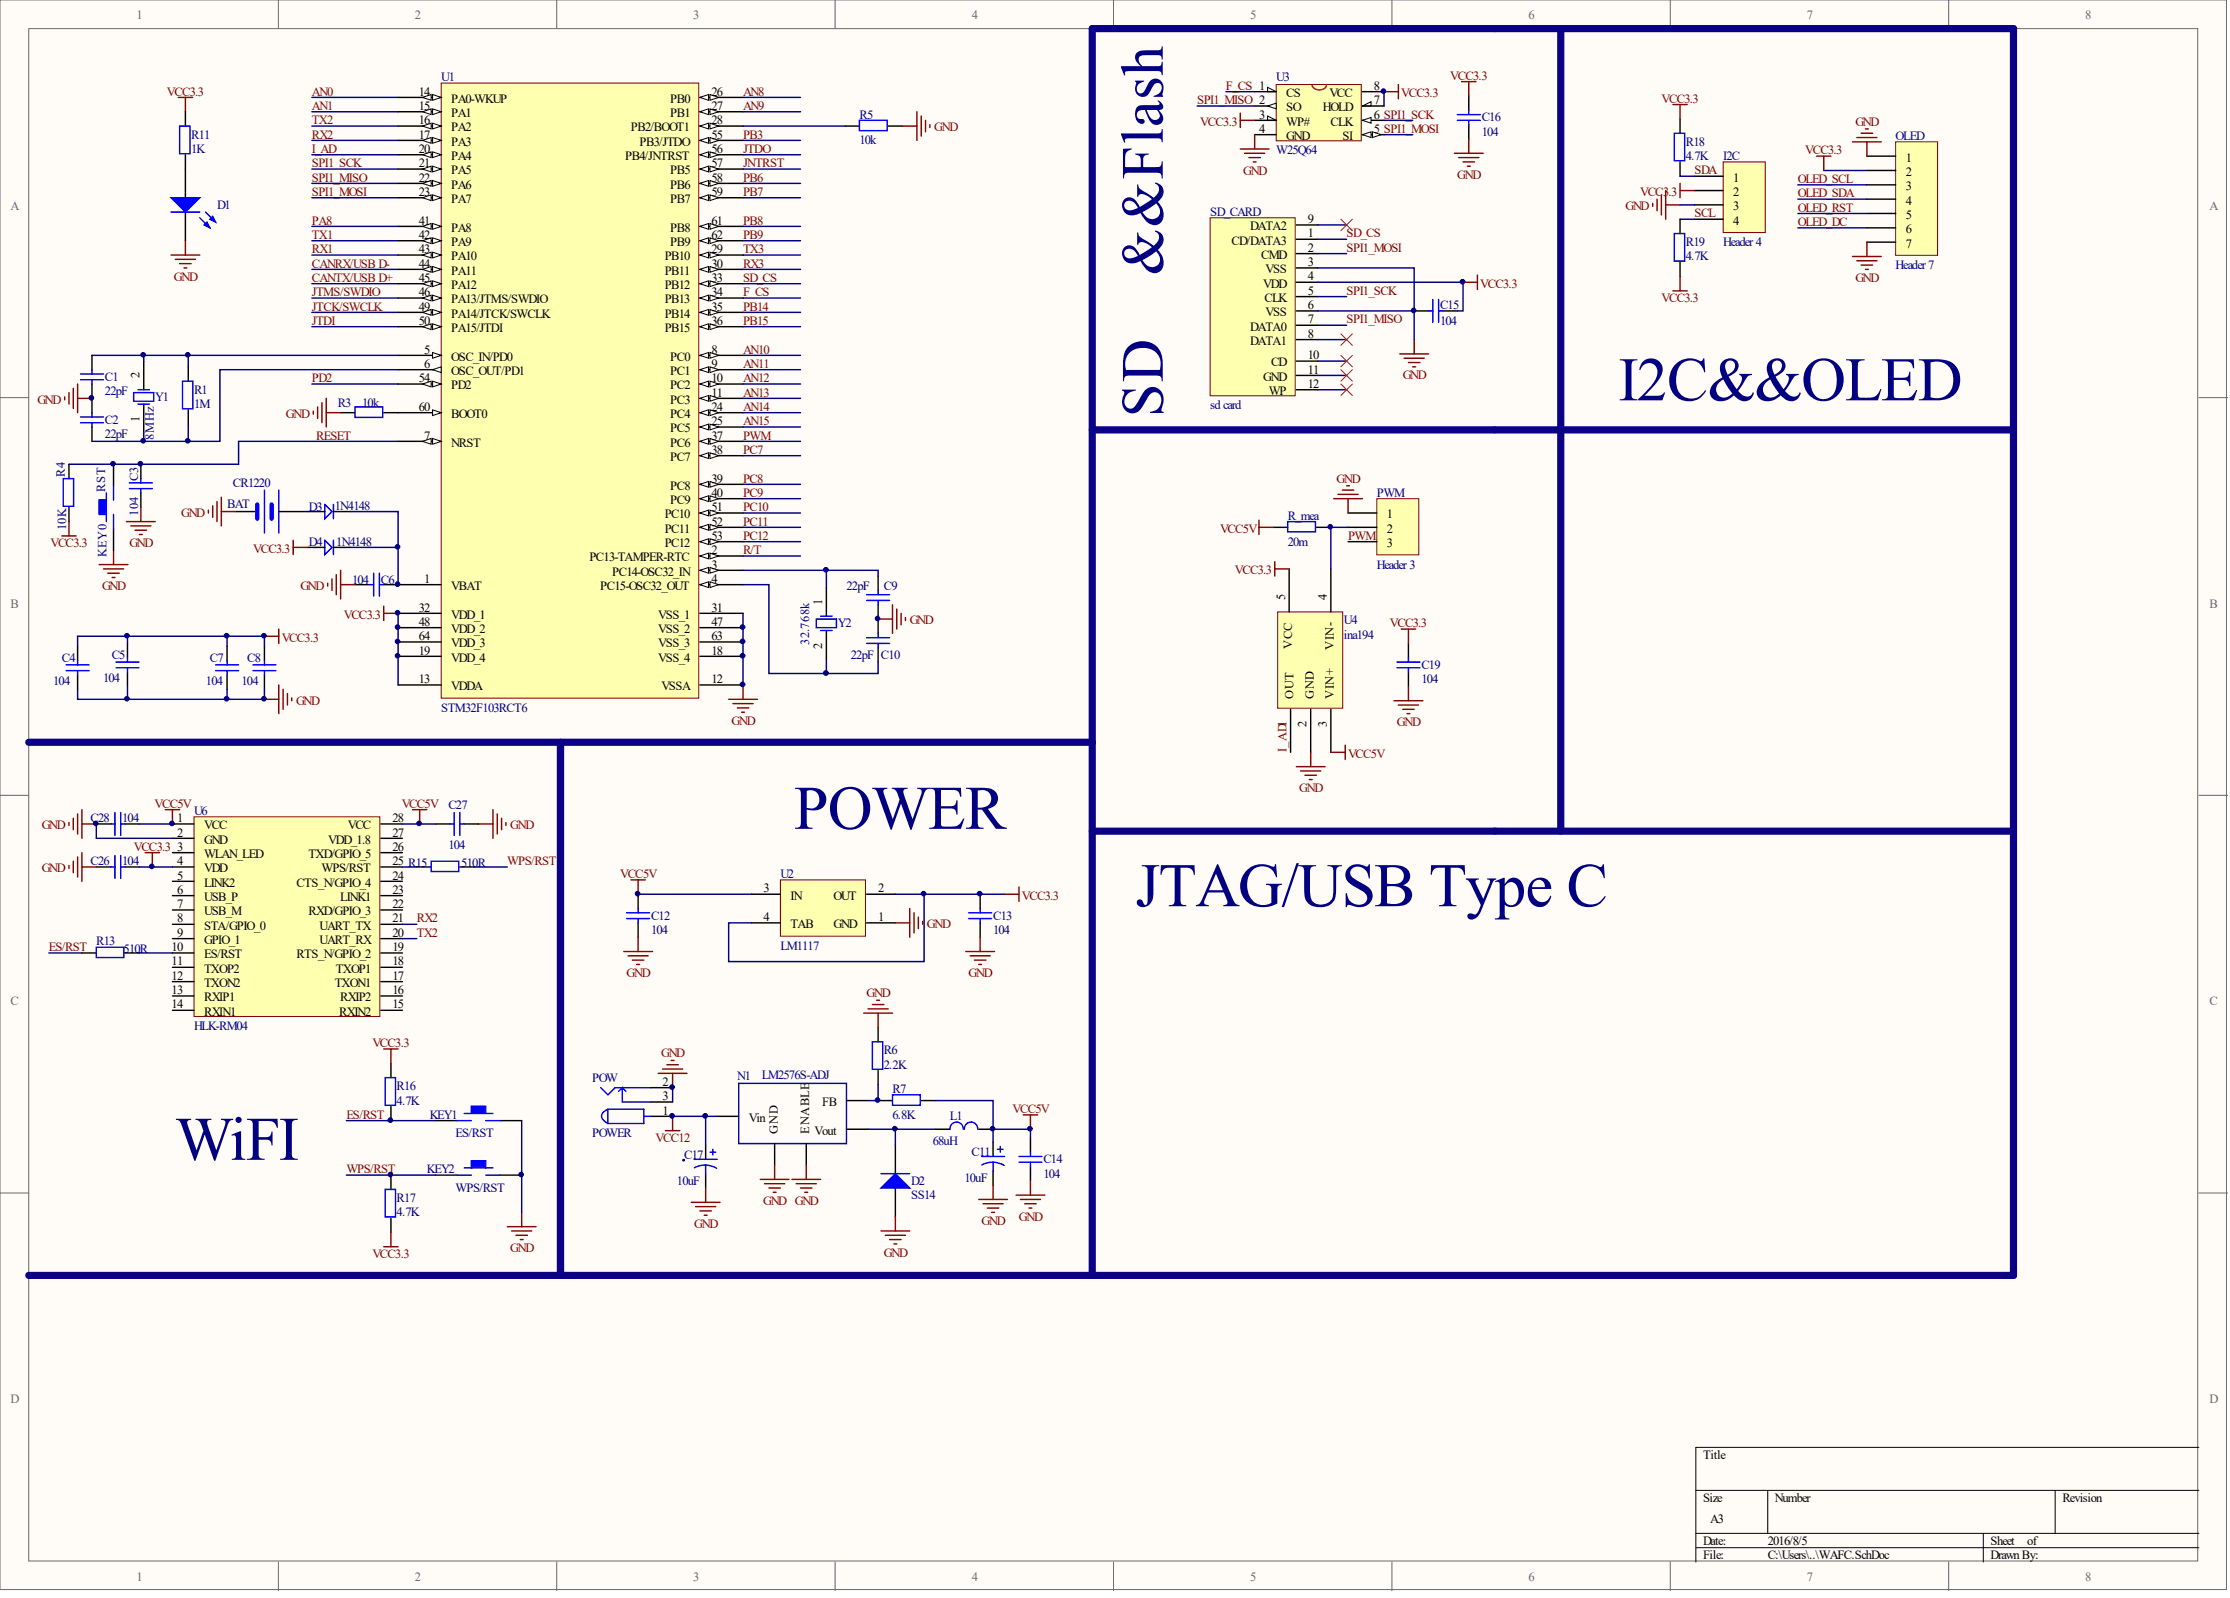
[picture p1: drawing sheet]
<svg xmlns="http://www.w3.org/2000/svg" width="393mm" height="282mm" viewBox="0 0 393 282" stroke-linecap="round" stroke-linejoin="round" font-family="sans-serif">
<defs><g id="words">
<g font-size="10.9" fill="#000080">
<text x="285.4" y="70.6">I2C&amp;&amp;OLED</text>
<text x="140" y="146.2">POWER</text>
<text x="200.3" y="159.8">JTAG/USB Type C</text>
<text x="30.9" y="204.6">WiFI</text>
</g>
<g font-size="10.6" fill="#000080">
<text x="205.1" y="48.6" transform="rotate(-90 205.1 48.6)">&amp;&amp;Flash</text>
<text x="205.1" y="73.6" transform="rotate(-90 205.1 73.6)">SD</text>
</g>
<g font-size="2.2" fill="#696969">
<text x="24.1" y="3.4">1</text>
<text x="73.2" y="3.4">2</text>
<text x="122.3" y="3.4">3</text>
<text x="171.4" y="3.4">4</text>
<text x="220.5" y="3.4">5</text>
<text x="269.6" y="3.4">6</text>
<text x="318.7" y="3.4">7</text>
<text x="367.8" y="3.4">8</text>
<text x="1.9" y="37">A</text>
<text x="389.7" y="37">A</text>
<text x="1.9" y="107.2">B</text>
<text x="389.7" y="107.2">B</text>
<text x="1.9" y="177.3">C</text>
<text x="389.7" y="177.3">C</text>
<text x="1.9" y="247.5">D</text>
<text x="389.7" y="247.5">D</text>
<text x="24.1" y="278.9">1</text>
<text x="73.2" y="278.9">2</text>
<text x="122.3" y="278.9">3</text>
<text x="171.4" y="278.9">4</text>
<text x="220.5" y="278.9">5</text>
<text x="269.6" y="278.9">6</text>
<text x="318.7" y="278.9">7</text>
<text x="367.8" y="278.9">8</text>
</g>
<g font-size="2.2" fill="#800000">
<text x="29.4" y="16.9">VCC3.3</text>
<text x="55" y="16.9">AN0</text>
<text x="131.1" y="16.9">AN8</text>
<text x="216.2" y="15.9">F_CS 1</text>
<text x="247.2" y="17.1">VCC3.3</text>
<text x="255.8" y="14.1">VCC3.3</text>
<text x="55" y="21.9">TX2</text>
<text x="55" y="19.4">AN1</text>
<text x="131.1" y="19.4">AN9</text>
<text x="164.8" y="23.2">GND</text>
<text x="211.2" y="18.4">SPI1_MISO 2</text>
<text x="211.7" y="22.2">VCC3.3</text>
<text x="293.1" y="18.1">VCC3.3</text>
<text x="327.3" y="22.2">GND</text>
<text x="55" y="24.4">RX2</text>
<text x="55" y="29.5">SPI1_SCK</text>
<text x="55" y="27">I_AD</text>
<text x="131.1" y="29.5">JNTRST</text>
<text x="131.1" y="24.4">PB3</text>
<text x="131.1" y="27">JTDO</text>
<text x="318.4" y="27.2">VCC3.3</text>
<text x="55" y="34.6">SPI1_MOSI</text>
<text x="55" y="32">SPI1_MISO</text>
<text x="131.1" y="32">PB6</text>
<text x="131.1" y="34.6">PB7</text>
<text x="219.3" y="30.8">GND</text>
<text x="257.1" y="31.5">GND</text>
<text x="289.3" y="34.6">VCC</text>
<text x="293.3" y="34.6">3</text>
<text x="294.3" y="34.6">.3</text>
<text x="298.9" y="30.8">SDA</text>
<text x="317.1" y="32.3">OLED_SCL</text>
<text x="317.1" y="34.8">OLED_SDA</text>
<text x="55" y="39.6">PA8</text>
<text x="131.1" y="39.6">PB8</text>
<text x="237.5" y="41.9">SD_CS</text>
<text x="286.7" y="37.1">GND</text>
<text x="298.9" y="38.3">SCL</text>
<text x="317.1" y="37.3">OLED_RST</text>
<text x="317.1" y="39.9">OLED_DC</text>
<text x="55" y="47.2">CANRX/USB D-</text>
<text x="55" y="42.1">TX1</text>
<text x="55" y="44.7">RX1</text>
<text x="131.1" y="42.1">PB9</text>
<text x="131.1" y="44.7">TX3</text>
<text x="131.1" y="47.2">RX3</text>
<text x="237.5" y="44.4">SPI1_MOSI</text>
<text x="30.7" y="49.5">GND</text>
<text x="55" y="52.3">JTMS/SWDIO</text>
<text x="55" y="49.7">CANTX/USB D+</text>
<text x="131.1" y="49.7">SD_CS</text>
<text x="131.1" y="52.3">F_CS</text>
<text x="237.5" y="52">SPI1_SCK</text>
<text x="261.1" y="50.7">VCC3.3</text>
<text x="293.1" y="53.3">VCC3.3</text>
<text x="327.3" y="49.8">GND</text>
<text x="55" y="54.8">JTCK/SWCLK</text>
<text x="55" y="57.3">JTDI</text>
<text x="131.1" y="54.8">PB14</text>
<text x="131.1" y="57.3">PB15</text>
<text x="237.5" y="57.1">SPI1_MISO</text>
<text x="131.1" y="62.4">AN10</text>
<text x="131.1" y="64.9">AN11</text>
<text x="6.6" y="71.2">GND</text>
<text x="55" y="67.4">PD2</text>
<text x="131.1" y="67.4">AN12</text>
<text x="131.1" y="69.9">AN13</text>
<text x="247.4" y="66.9">GND</text>
<text x="50.4" y="73.7">GND</text>
<text x="55.8" y="77.5">RESET</text>
<text x="131.1" y="72.5">AN14</text>
<text x="131.1" y="75">AN15</text>
<text x="131.1" y="77.5">PWM</text>
<text x="131.1" y="80.1">PC7</text>
<text x="131.1" y="85.1">PC8</text>
<text x="131.1" y="87.6">PC9</text>
<text x="235.8" y="85.1">GND</text>
<text x="31.9" y="91.2">GND</text>
<text x="131.1" y="90.2">PC10</text>
<text x="131.1" y="92.7">PC11</text>
<text x="131.1" y="95.2">PC12</text>
<text x="215.2" y="94">VCC5V</text>
<text x="237.8" y="95.2">PWM</text>
<text x="8.9" y="96.5">VCC3.3</text>
<text x="22.8" y="96.5">GND</text>
<text x="44.7" y="97.5">VCC3.3</text>
<text x="131.1" y="97.8">R/T</text>
<text x="217.8" y="101.3">VCC3.3</text>
<text x="18" y="104.1">GND</text>
<text x="53" y="104.1">GND</text>
<text x="49.7" y="113.2">VCC3.3</text>
<text x="60.6" y="109.1">VCC3.3</text>
<text x="160.5" y="110.1">GND</text>
<text x="245.2" y="110.6">VCC3.3</text>
<text x="52.2" y="124.3">GND</text>
<text x="129" y="127.9">GND</text>
<text x="246.4" y="128.1">GND</text>
<text x="226.9" y="132.7" transform="rotate(-90 226.9 132.7)">I_AD1</text>
<text x="237.8" y="133.6">VCC5V</text>
<text x="27.3" y="142.5">VCC5V</text>
<text x="70.9" y="142.5">VCC5V</text>
<text x="229.2" y="139.7">GND</text>
<text x="7.4" y="146.3">GND</text>
<text x="90" y="146.3">GND</text>
<text x="7.4" y="153.9">GND</text>
<text x="23.6" y="150.1">VCC3.3</text>
<text x="89.5" y="152.6">WPS/RST</text>
<text x="109.4" y="154.9">VCC5V</text>
<text x="180.2" y="158.7">VCC3.3</text>
<text x="8.6" y="167.8">ES/RST</text>
<text x="73.5" y="162.7">RX2</text>
<text x="73.5" y="165.2">TX2</text>
<text x="163.5" y="163.7">GND</text>
<text x="110.5" y="172.3">GND</text>
<text x="170.9" y="172.3">GND</text>
<text x="152.9" y="175.9">GND</text>
<text x="65.7" y="184.7">VCC3.3</text>
<text x="116.6" y="186.5">GND</text>
<text x="61.1" y="197.3">ES/RST</text>
<text x="178.6" y="196.3">VCC5V</text>
<text x="115.6" y="201.4">VCC12</text>
<text x="61.1" y="207">WPS/RST</text>
<text x="134.6" y="212.5">GND GND</text>
<text x="179.7" y="215.3">GND</text>
<text x="65.7" y="221.9">VCC3.3</text>
<text x="90" y="220.9">GND</text>
<text x="122.4" y="216.6">GND</text>
<text x="155.9" y="221.6">GND</text>
<text x="173.1" y="216.1">GND</text>
</g>
<g font-size="2.2">
<text x="73.9" y="16.9">14</text>
<text x="125.5" y="16.9">26</text>
<text x="226.9" y="17.1">CS</text>
<text x="234.5" y="17.1">VCC</text>
<text x="242.3" y="15.9">8</text>
<text x="73.9" y="19.4">15</text>
<text x="73.9" y="21.9">16</text>
<text x="79.6" y="18.1">PA0-WKUP</text>
<text x="79.6" y="20.7">PA1</text>
<text x="79.6" y="23.2">PA2</text>
<text x="111.3" y="23.2">PB2/BOOT1</text>
<text x="118.2" y="18.1">PB0</text>
<text x="118.2" y="20.7">PB1</text>
<text x="125.5" y="19.4">27</text>
<text x="125.5" y="21.9">28</text>
<text x="222.1" y="20.9">3</text>
<text x="222.1" y="23.4">4</text>
<text x="226.9" y="19.6">SO</text>
<text x="226.9" y="22.2">WP#</text>
<text x="233.3" y="19.6">HOLD</text>
<text x="234.7" y="22.2">CLK</text>
<text x="242.3" y="23.4">5 SPI1_MOSI</text>
<text x="242.3" y="20.9">6 SPI1_SCK</text>
<text x="242.3" y="18.4">7</text>
<text x="73.9" y="24.4">17</text>
<text x="73.9" y="27">20</text>
<text x="73.9" y="29.5">21</text>
<text x="79.6" y="25.7">PA3</text>
<text x="79.6" y="28.2">PA4</text>
<text x="110.3" y="28.2">PB4/JNTRST</text>
<text x="112.8" y="25.7">PB3/JTDO</text>
<text x="125.5" y="24.4">55</text>
<text x="125.5" y="27">56</text>
<text x="125.5" y="29.5">57</text>
<text x="226.9" y="24.7">GND</text>
<text x="236.8" y="24.7">SI</text>
<text x="336.1" y="28.5">1</text>
<text x="73.9" y="32">22</text>
<text x="73.9" y="34.6">23</text>
<text x="79.6" y="30.8">PA5</text>
<text x="79.6" y="33.3">PA6</text>
<text x="79.6" y="35.8">PA7</text>
<text x="118.2" y="30.8">PB5</text>
<text x="118.2" y="33.3">PB6</text>
<text x="118.2" y="35.8">PB7</text>
<text x="125.5" y="32">58</text>
<text x="125.5" y="34.6">59</text>
<text x="305.7" y="32">1</text>
<text x="305.7" y="34.6">2</text>
<text x="336.1" y="31">2</text>
<text x="336.1" y="33.5">3</text>
<text x="73.9" y="39.6">41</text>
<text x="79.6" y="40.9">PA8</text>
<text x="118.2" y="40.9">PB8</text>
<text x="125.5" y="39.6">61</text>
<text x="220.5" y="40.6">DATA2</text>
<text x="230.7" y="41.9">1</text>
<text x="230.7" y="39.4">9</text>
<text x="305.7" y="37.1">3</text>
<text x="305.7" y="39.6">4</text>
<text x="336.1" y="36.1">4</text>
<text x="336.1" y="38.6">5</text>
<text x="336.1" y="41.1">6</text>
<text x="73.9" y="42.1">42</text>
<text x="73.9" y="44.7">43</text>
<text x="73.9" y="47.2">44</text>
<text x="79.6" y="43.4">PA9</text>
<text x="79.6" y="45.9">PA10</text>
<text x="117.2" y="45.9">PB10</text>
<text x="118.2" y="43.4">PB9</text>
<text x="125.5" y="42.1">62</text>
<text x="125.5" y="44.7">29</text>
<text x="125.5" y="47.2">30</text>
<text x="217.3" y="43.2">CD/DATA3</text>
<text x="222.4" y="45.7">CMD</text>
<text x="230.7" y="44.4">2</text>
<text x="230.7" y="46.9">3</text>
<text x="336.1" y="43.7">7</text>
<text x="73.9" y="49.7">45</text>
<text x="73.9" y="52.3">46</text>
<text x="79.6" y="48.5">PA11</text>
<text x="79.6" y="51">PA12</text>
<text x="79.6" y="53.5">PA13/JTMS/SWDIO</text>
<text x="117.2" y="48.5">PB11</text>
<text x="117.2" y="51">PB12</text>
<text x="117.2" y="53.5">PB13</text>
<text x="125.5" y="49.7">33</text>
<text x="125.5" y="52.3">34</text>
<text x="222.8" y="50.7">VDD</text>
<text x="223" y="53.3">CLK</text>
<text x="223.2" y="48.2">VSS</text>
<text x="230.7" y="49.5">4</text>
<text x="230.7" y="52">5</text>
<text x="73.9" y="54.8">49</text>
<text x="73.9" y="57.3">50</text>
<text x="79.6" y="56">PA14/JTCK/SWCLK</text>
<text x="79.6" y="58.6">PA15/JTDI</text>
<text x="117.2" y="56">PB14</text>
<text x="117.2" y="58.6">PB15</text>
<text x="125.5" y="54.8">35</text>
<text x="125.5" y="57.3">36</text>
<text x="220.5" y="58.3">DATA0</text>
<text x="223.2" y="55.8">VSS</text>
<text x="230.7" y="54.5">6</text>
<text x="230.7" y="57.1">7</text>
<text x="230.7" y="59.6">8</text>
<text x="74.8" y="62.4">5</text>
<text x="74.8" y="64.9">6</text>
<text x="79.6" y="63.6">OSC_IN/PD0</text>
<text x="118.2" y="63.6">PC0</text>
<text x="125.5" y="62.4">8</text>
<text x="125.5" y="64.9">9</text>
<text x="220.5" y="60.8">DATA1</text>
<text x="224.2" y="64.6">CD</text>
<text x="230.7" y="63.4">10</text>
<text x="230.7" y="65.9">11</text>
<text x="24.6" y="66.7" transform="rotate(-90 24.6 66.7)">2</text>
<text x="73.9" y="67.4">54</text>
<text x="79.6" y="66.2">OSC_OUT/PD1</text>
<text x="79.6" y="68.7">PD2</text>
<text x="118.2" y="66.2">PC1</text>
<text x="118.2" y="68.7">PC2</text>
<text x="118.2" y="71.2">PC3</text>
<text x="125.5" y="67.4">10</text>
<text x="125.5" y="69.9">11</text>
<text x="222.8" y="67.2">GND</text>
<text x="223.8" y="69.7">WP</text>
<text x="230.7" y="68.4">12</text>
<text x="24.6" y="74.5" transform="rotate(-90 24.6 74.5)">1</text>
<text x="73.9" y="72.5">60</text>
<text x="74.8" y="77.5">7</text>
<text x="79.6" y="73.7">BOOT0</text>
<text x="118.2" y="73.7">PC4</text>
<text x="118.2" y="76.3">PC5</text>
<text x="125.5" y="72.5">24</text>
<text x="125.5" y="75">25</text>
<text x="125.5" y="77.5">37</text>
<text x="79.6" y="78.8">NRST</text>
<text x="118.2" y="78.8">PC6</text>
<text x="118.2" y="81.3">PC7</text>
<text x="125.5" y="80.1">38</text>
<text x="118.2" y="86.4">PC8</text>
<text x="118.2" y="88.9">PC9</text>
<text x="125.5" y="85.1">39</text>
<text x="125.5" y="87.6">40</text>
<text x="117.2" y="91.4">PC10</text>
<text x="117.2" y="94">PC11</text>
<text x="125.5" y="90.2">51</text>
<text x="125.5" y="92.7">52</text>
<text x="125.5" y="95.2">53</text>
<text x="244.6" y="91.4">1</text>
<text x="244.6" y="94">2</text>
<text x="104" y="99">PC13-TAMPER-RTC</text>
<text x="108" y="101.5">PC14-OSC32_IN</text>
<text x="117.2" y="96.5">PC12</text>
<text x="125.5" y="97.8">2</text>
<text x="125.5" y="100.3">3</text>
<text x="244.6" y="96.5">3</text>
<text x="73.9" y="107.9">32</text>
<text x="74.8" y="102.8">1</text>
<text x="79.6" y="104.1">VBAT</text>
<text x="105.9" y="104.1">PC15-OSC32_OUT</text>
<text x="125.5" y="102.8">4</text>
<text x="125.5" y="107.9">31</text>
<text x="145" y="106.7" transform="rotate(-90 145 106.7)">1</text>
<text x="226.7" y="105.9" transform="rotate(-90 226.7 105.9)">5</text>
<text x="234" y="105.9" transform="rotate(-90 234 105.9)">4</text>
<text x="73.9" y="110.4">48</text>
<text x="73.9" y="112.9">64</text>
<text x="79.6" y="109.1">VDD_1</text>
<text x="79.6" y="111.7">VDD_2</text>
<text x="116.1" y="109.1">VSS_1</text>
<text x="116.1" y="111.7">VSS_2</text>
<text x="125.5" y="110.4">47</text>
<text x="125.5" y="112.9">63</text>
<text x="73.9" y="115.4">19</text>
<text x="79.6" y="114.2">VDD_3</text>
<text x="79.6" y="116.7">VDD_4</text>
<text x="116.1" y="114.2">VSS_3</text>
<text x="116.1" y="116.7">VSS_4</text>
<text x="125.5" y="115.4">18</text>
<text x="145" y="114.4" transform="rotate(-90 145 114.4)">2</text>
<text x="227.9" y="114.5" transform="rotate(-90 227.9 114.5)">VCC</text>
<text x="235.3" y="114.7" transform="rotate(-90 235.3 114.7)">VIN-</text>
<text x="73.9" y="120.5">13</text>
<text x="79.6" y="121.8">VDDA</text>
<text x="116.7" y="121.8">VSSA</text>
<text x="125.5" y="120.5">12</text>
<text x="228.2" y="123.3" transform="rotate(-90 228.2 123.3)">OUT</text>
<text x="231.7" y="123.3" transform="rotate(-90 231.7 123.3)">GND</text>
<text x="235.3" y="123.3" transform="rotate(-90 235.3 123.3)">VIN+</text>
<text x="230.5" y="128.3" transform="rotate(-90 230.5 128.3)">2</text>
<text x="234" y="128.3" transform="rotate(-90 234 128.3)">3</text>
<text x="31.2" y="145">1</text>
<text x="31.2" y="147.6">2</text>
<text x="36" y="146.3">VCC</text>
<text x="36" y="148.8">GND</text>
<text x="57.9" y="148.8">VDD_1.8</text>
<text x="61.3" y="146.3">VCC</text>
<text x="69.2" y="147.6">27</text>
<text x="69.2" y="145">28</text>
<text x="31.2" y="150.1">3</text>
<text x="31.2" y="152.6">4</text>
<text x="31.2" y="155.1">5</text>
<text x="36" y="151.3">WLAN_LED</text>
<text x="36" y="153.9">VDD</text>
<text x="54.4" y="151.3">TXD/GPIO_5</text>
<text x="56.7" y="153.9">WPS/RST</text>
<text x="69.2" y="155.1">24</text>
<text x="69.2" y="152.6">25 R15</text>
<text x="69.2" y="150.1">26</text>
<text x="31.2" y="157.7">6</text>
<text x="31.2" y="160.2">7</text>
<text x="36" y="156.4">LINK2</text>
<text x="36" y="158.9">USB_P</text>
<text x="36" y="161.5">USB_M</text>
<text x="52.3" y="156.4">CTS_N/GPIO_4</text>
<text x="54.4" y="161.5">RXD/GPIO_3</text>
<text x="60" y="158.9">LINK1</text>
<text x="69.2" y="160.2">22</text>
<text x="69.2" y="157.7">23</text>
<text x="134.7" y="157.4">3</text>
<text x="139.4" y="158.7">IN</text>
<text x="147" y="158.7">OUT</text>
<text x="154.9" y="157.4">2</text>
<text x="30.3" y="167.8">10</text>
<text x="31.2" y="162.7">8</text>
<text x="31.2" y="165.2">9</text>
<text x="36" y="164">STA/GPIO_0</text>
<text x="36" y="166.5">GPIO_1</text>
<text x="56.4" y="166.5">UART_RX</text>
<text x="56.4" y="164">UART_TX</text>
<text x="69.2" y="167.8">19</text>
<text x="69.2" y="165.2">20</text>
<text x="69.2" y="162.7">21</text>
<text x="134.7" y="162.5">4</text>
<text x="139.4" y="163.7">TAB</text>
<text x="147" y="163.7">GND</text>
<text x="154.9" y="162.5">1</text>
<text x="30.3" y="170.3">11</text>
<text x="30.3" y="172.8">12</text>
<text x="36" y="169">ES/RST</text>
<text x="36" y="171.6">TXOP2</text>
<text x="52.3" y="169">RTS_N/GPIO_2</text>
<text x="59.2" y="171.6">TXOP1</text>
<text x="69.2" y="172.8">17</text>
<text x="69.2" y="170.3">18</text>
<text x="30.3" y="175.4">13</text>
<text x="30.3" y="177.9">14</text>
<text x="36" y="174.1">TXON2</text>
<text x="36" y="176.6">RXIP1</text>
<text x="36" y="179.1">RXIN1</text>
<text x="59" y="174.1">TXON1</text>
<text x="59.8" y="179.1">RXIN2</text>
<text x="60" y="176.6">RXIP2</text>
<text x="69.2" y="177.9">15</text>
<text x="69.2" y="175.4">16</text>
<text x="116.9" y="191.5">2</text>
<text x="116.9" y="196.6">1</text>
<text x="116.9" y="194.1">3</text>
<text x="132.1" y="197.9">Vin</text>
<text x="145" y="195.1">FB</text>
<text x="137.2" y="199.9" transform="rotate(-90 137.2 199.9)">GND</text>
<text x="142.8" y="199.9" transform="rotate(-90 142.8 199.9)">ENABLE</text>
<text x="143.7" y="200.1">Vout</text>
<text x="300.4" y="257.3">Title</text>
<text x="300.4" y="264.9">Size</text>
<text x="301.7" y="268.7">A3</text>
<text x="313.1" y="264.9">Number</text>
<text x="363.8" y="264.9">Revision</text>
<text x="300.4" y="272.5">Date:</text>
<text x="300.4" y="275">File:</text>
<text x="311.8" y="272.5">2016/8/5</text>
<text x="311.8" y="275">C:\Users\..\WAFC.SchDoc</text>
<text x="351.1" y="272.5">Sheet</text>
<text x="351.1" y="275">DrawnBy:</text>
<text x="357.5" y="272.5">of</text>
</g>
<g font-size="2.2" fill="#000080">
<text x="77.8" y="14.3">U1</text>
<text x="225.1" y="14.3">U3</text>
<text x="151.6" y="20.9">R5</text>
<text x="261.4" y="23.9">104</text>
<text x="261.4" y="21.4">C16</text>
<text x="33.7" y="27">1K</text>
<text x="33.7" y="24.4">R11</text>
<text x="151.6" y="25.5">10k</text>
<text x="225.1" y="27.2">W25Q64</text>
<text x="297.4" y="28.2">4.7K</text>
<text x="297.4" y="25.7">R18</text>
<text x="303.9" y="28.2">I2C</text>
<text x="334.4" y="24.7">OLED</text>
<text x="38.3" y="36.8">D1</text>
<text x="213.4" y="38.1">SD_CARD</text>
<text x="297.4" y="45.9">4.7K</text>
<text x="297.4" y="43.4">R19</text>
<text x="303.9" y="43.4">Header 4</text>
<text x="334.4" y="47.4">Header 7</text>
<text x="254" y="57.3">104</text>
<text x="254" y="54.5">C15</text>
<text x="18.5" y="69.7">22pF</text>
<text x="18.5" y="67.2">C1</text>
<text x="27.4" y="70.7">Y1</text>
<text x="34.2" y="72">1M</text>
<text x="34.2" y="69.4">R1</text>
<text x="59.6" y="71.7">R3</text>
<text x="63.9" y="71.7">10k</text>
<text x="18.5" y="77.3">22pF</text>
<text x="18.5" y="74.8">C2</text>
<text x="27.2" y="77.6" transform="rotate(-90 27.2 77.6)">8MHz</text>
<text x="213.4" y="72.2">sd card</text>
<text x="11.4" y="84.2" transform="rotate(-90 11.4 84.2)">R4</text>
<text x="18.5" y="86.7" transform="rotate(-90 18.5 86.7)">RST</text>
<text x="24.3" y="84.9" transform="rotate(-90 24.3 84.9)">C3</text>
<text x="40.1" y="89.7">BAT</text>
<text x="41.1" y="85.9">CR1220</text>
<text x="59.1" y="89.9">1N4148</text>
<text x="242.9" y="87.6">PWM</text>
<text x="11.7" y="93.5" transform="rotate(-90 11.7 93.5)">10K</text>
<text x="24.4" y="91" transform="rotate(-90 24.4 91)">104</text>
<text x="54.5" y="90.2">D3</text>
<text x="227.1" y="91.7">R_mea</text>
<text x="18.8" y="98.3" transform="rotate(-90 18.8 98.3)">KEY0</text>
<text x="54.5" y="96.2">D4</text>
<text x="59.3" y="96.2">1N4148</text>
<text x="227.1" y="96.2">20m</text>
<text x="242.9" y="100.3">Header 3</text>
<text x="62.1" y="103.1">104</text>
<text x="67.2" y="103.1">C6</text>
<text x="149.3" y="104.1">22pF</text>
<text x="155.9" y="104.1">C9</text>
<text x="142.8" y="113.7" transform="rotate(-90 142.8 113.7)">32.768k</text>
<text x="147.8" y="110.6">Y2</text>
<text x="237" y="110.1">U4</text>
<text x="237" y="112.7">ina194</text>
<text x="10.9" y="116.7">C4</text>
<text x="19.7" y="116.2">C5</text>
<text x="37" y="116.7">C7</text>
<text x="43.6" y="116.7">C8</text>
<text x="150.1" y="116.2">22pF</text>
<text x="155.4" y="116.2">C10</text>
<text x="250.7" y="118">C19</text>
<text x="9.4" y="120.8">104</text>
<text x="18.2" y="120.3">104</text>
<text x="36.3" y="120.8">104</text>
<text x="42.6" y="120.8">104</text>
<text x="77.8" y="125.6">STM32F103RCT6</text>
<text x="250.7" y="120.5">104</text>
<text x="34.2" y="143.8">U6</text>
<text x="79.1" y="142.7">C27</text>
<text x="16" y="145">C28</text>
<text x="21.5" y="145">104</text>
<text x="79.1" y="149.8">104</text>
<text x="16" y="152.6">C26</text>
<text x="21.5" y="152.6">104</text>
<text x="81.4" y="152.9">510R</text>
<text x="137.7" y="154.9">U2</text>
<text x="17" y="166.8">R13</text>
<text x="114.8" y="164.7">104</text>
<text x="114.8" y="162.2">C12</text>
<text x="137.7" y="167.5">LM1117</text>
<text x="175.2" y="164.7">104</text>
<text x="175.2" y="162.2">C13</text>
<text x="21.8" y="168">510R</text>
<text x="34.2" y="181.7">HLK-RM04</text>
<text x="155.9" y="186">R6</text>
<text x="104.4" y="190.8">POW</text>
<text x="130" y="190.5">N1</text>
<text x="134.4" y="190.3">LM2576S-ADJ</text>
<text x="155.9" y="188.5">2.2K</text>
<text x="70" y="194.8">4.7K</text>
<text x="70" y="192.3">R16</text>
<text x="75.8" y="197.3">KEY1</text>
<text x="157.4" y="197.3">6.8K</text>
<text x="157.4" y="192.8">R7</text>
<text x="167.6" y="197.6">L1</text>
<text x="80.4" y="200.6">ES/RST</text>
<text x="104.4" y="200.6">POWER</text>
<text x="164.5" y="201.9">68uH</text>
<text x="171.4" y="203.9">C11</text>
<text x="75.3" y="207">KEY2</text>
<text x="119.4" y="209">10uF</text>
<text x="120.7" y="204.4">C17</text>
<text x="160.7" y="209">D2</text>
<text x="170.1" y="208.5">10uF</text>
<text x="184" y="207.7">104</text>
<text x="184" y="205.2">C14</text>
<text x="70" y="214.5">4.7K</text>
<text x="70" y="212">R17</text>
<text x="80.4" y="210.2">WPS/RST</text>
<text x="160.7" y="211.5">SS14</text>
</g>
</g></defs>
<g fill="#fffcf8" stroke="#696969" stroke-width=".18">
<path d="M0 0h392.7v280.4h-392.7z"/>
<path d="M5.1 5h382.6v270.3h-382.6z"/>
</g>
<g fill="none" stroke="#696969" stroke-width=".18">
<path d="M49.1 0v5M98.2 0v5M147.3 0v5M196.4 0v5M245.5 0v5M294.6 0v5M343.7 0v5M0 70.1h5.1M387.9 70.1h5M0 140.3h5.1M387.9 140.3h5M0 210.4h5.1"/>
<path d="M387.9 210.4h5M49.1 275.5v5.1M98.2 275.5v5.1M147.3 275.5v5.1M196.4 275.5v5.1M245.5 275.5v5.1M294.6 275.5v5.1M343.7 275.5v5.1"/>
</g>
<path d="M387.9 255.3h-88.8v20.2M299.1 262.9h88.8M299.1 270.5h88.8M299.1 273h88.8M311.8 262.9v7.6M349.8 270.5v5M362.5 262.9v7.6" fill="none" stroke="#000" stroke-width=".18"/>
<g fill="none" stroke="#000" stroke-width=".25">
<path d="M149.1 22.2h2.5M156.7 22.2h2.5M16.2 62.7v2.5M16.2 67.7v5.1M16.2 75.3v2.5M33.2 64.7v2.5M33.2 72.3v2.5M60.1 72.8h2.5M67.7 72.8h2.5M12.2 81.9v2.5M12.2 89.5v2.5M24.8 81.9v2.5"/>
<path d="M24.8 86.9v2.6M22.5 113.5v2.5M22.5 118.5v2.6M40.1 114v2.5M40.1 119.1v2.5M46.6 114v2.5M46.6 119.1v2.5M145.8 103.6v5.1M145.8 111.2v5.1M154.9 101.6v2.5M154.9 106.7v5M154.9 114.2v2.6"/>
</g>
<g fill="none" stroke="#00f" stroke-width=".25">
<path d="M151.6 21.2h4.9v1.8h-4.9zM14.2 66h4.1M14.2 67h4.1M14.2 73.6h4.1M14.2 74.6h4.1M16.2 65.2v.8M16.2 67v.7M16.2 72.8v.8M16.2 74.6v.7M32.2 67.2h1.8v4.9h-1.8zM62.6 71.8h4.9v1.8h-4.9zM11.2 84.4h1.8v4.9h-1.8z"/>
<path d="M22.8 85.2h4.1M22.8 86.2h4.1M24.8 84.4v.8M24.8 86.2v.7M20.5 117.8h4M20.5 116.8h4M22.5 116v.8M22.5 117.8v.7M38 118.3h4.1M38 117.3h4.1M40.1 116.5v.8M40.1 118.3v.8"/>
<path d="M44.6 118.3h4.1M44.6 117.3h4.1M46.6 116.5v.8M46.6 118.3v.8M144 109.2h3.5v1.5h-3.5zM144.7 111.2h2.1M144.7 108.7h2.1M152.9 113.5h4M152.9 112.5h4M152.9 105.9h4M152.9 104.9h4M154.9 104.1v.8"/>
<path d="M154.9 105.9v.8M154.9 111.7v.8M154.9 113.5v.7"/>
</g>
<g fill="none" stroke="#800000" stroke-width=".25">
<path d="M161.7 19.7v5.1M159.2 22.2h2.5M162.5 20.5v3.5M163.3 21.2v2M164 22v.5M11.4 70v.5M12.2 69.3v2M12.9 68.5v3.5M13.7 67.7v5.1M13.7 70.3h2.5M55.3 72.5v.5M56 71.8v2"/>
<path d="M56.8 71v3.6M57.5 70.3v5M57.5 72.8h2.6M10.9 94.5h2.5M12.2 92v2.5M17.5 99.6h5.1M20 97.1v2.5M22.3 92h5.1M23.1 92.8h3.5M23.8 93.5h2.1M24.6 94.3h.5M24.8 89.5v2.5"/>
<path d="M18.3 100.3h3.5M19 101.1h2M19.8 101.9h.5M46.6 112.2h2.6M49.2 111v2.5M67.7 106.9v2.5M67.7 108.2h2.5M154.9 109.2h2.5M157.4 106.7v5M158.2 107.4v3.6M158.9 108.2v2M159.7 108.9v.5"/>
<path d="M46.6 123.3h2.6M49.2 120.8v5.1M49.9 121.6v3.5M50.7 122.3v2.1M51.5 123.1v.5M128.5 123.3h5.1M129.3 124.1h3.5M130 124.9h2.1M130.8 125.6h.5M131.1 120.8v2.5"/>
</g>
<path d="M131.1 22.2h18M40.1 112.2v1.8M131.1 103.1h4.5v15.7h10.2M131.1 108.2v12.6M131.1 100.6h14.7M145.8 116.3v2.5h9.1v-2M154.9 101.6v-1h-9.1v3M22.5 121.1v2.2h-8.8v-1.7M40.1 121.6v1.7h6.5v-1.7" fill="none" stroke="#000080" stroke-width=".25"/>
<path d="M137.7 155.2h15v9.9h-15z" fill="#ffffb0" stroke="#800000" stroke-width=".18"/>
<path d="M32.7 19.7v2.5M32.7 27.3v7.6M32.7 37.4v5.1M112.6 157.7v2.6M132.6 157.7h5.1M152.9 157.7h5M172.9 157.7v2.6M112.6 162.8v2.5M132.6 162.8h5.1M152.9 162.8h5M172.9 162.8v2.5" fill="none" stroke="#000" stroke-width=".25"/>
<g fill="none" stroke="#000080" stroke-width=".25">
<path d="M55 17.2h15.2M55 19.7h15.2M131.1 17.2h10.1M131.1 19.7h10.1M55 27.3h15.2M55 29.8h15.2M55 32.3h15.2M55 34.9h15.2M55 24.8h15.2M55 22.2h15.2M55 39.9h15.2M131.1 27.3h10.1"/>
<path d="M131.1 29.8h10.1M131.1 32.3h10.1M131.1 34.9h10.1M131.1 24.8h10.1M131.1 39.9h10.1M55 42.5h15.2M55 45h15.2M55 47.5h15.2M55 50h15.2M55 52.6h15.2M55 55.1h15.2M55 57.6h15.2"/>
<path d="M131.1 42.5h10.1M131.1 45h10.1M131.1 47.5h10.1M131.1 50h10.1M131.1 52.6h10.1M131.1 55.1h10.1M131.1 57.6h10.1M55 67.7h15.2M131.1 72.8h10.1M131.1 75.3h10.1M131.1 62.7h10.1M131.1 65.2h10.1"/>
<path d="M131.1 67.7h10.1M131.1 70.3h10.1M131.1 77.8h10.1M131.1 80.4h10.1M131.1 85.4h10.1M131.1 88h10.1M131.1 90.5h10.1M131.1 93h10.1M131.1 95.5h10.1M131.1 98.1h10.1M112.6 157.7h20M157.9 157.7h5.1v11.9h-34.5v-6.8h4.1"/>
<path d="M163 157.7h14.2"/>
</g>
<g fill="none" stroke="#800000" stroke-width=".25">
<path d="M31.4 17.2h2.6M32.7 17.2v2.5M30.2 45h5M30.9 45.7h3.6M31.7 46.5h2M32.4 47.3h.6M32.7 42.5v2.5M177.2 157.7h2.5M179.7 156.5v2.5M110 167.8h5.1M110.8 168.6h3.5M111.5 169.4h2.1"/>
<path d="M112.3 170.1h.5M112.6 165.3v2.5M157.9 162.8h2.6M160.5 160.3v5M161.2 161v3.6M162 161.8v2M162.7 162.5v.5M170.4 167.8h5M171.1 168.6h3.6M171.9 169.4h2M172.6 170.1h.5M172.9 165.3v2.5"/>
</g>
<path d="M30.2 37.4h5M31.7 22.2h1.8v4.9h-1.8zM35.2 38.4l1.8 1.8M36.3 37.4l1.7 1.8M110.5 161h4.1M110.5 162h4.1M112.6 160.3v.7M112.6 162v.8M170.9 161h4M170.9 162h4M172.9 160.3v.7M172.9 162v.8" fill="none" stroke="#00f" stroke-width=".25"/>
<g fill="#00f" stroke="#00f" stroke-width=".25">
<path d="M30.2 34.9h5l-2.5 2.5z"/>
<path d="M36 39.7l.5-.5 .5 1z"/>
<path d="M37 38.7l.5-.5 .5 1z"/>
</g>
<path d="M77.8 14.7h45.5v108.4h-45.5z" fill="#ffffb0" stroke="#800000" stroke-width=".18"/>
<path d="M70.2 72.8h7.6" fill="none" stroke="#000" stroke-width=".25"/>
<path d="M76.3 72.3l1.5 .5-1.5 .5z" fill="#fffcf8" stroke="#000" stroke-width=".18"/>
<path d="M70.2 77.8h7.6" fill="none" stroke="#000" stroke-width=".25"/>
<g fill="#fffcf8" stroke="#000" stroke-width=".18">
<path d="M76.3 77.3l1.5 .5-1.5 .6z"/>
<path d="M74.5 77.8l1.6-.5v1.1z"/>
</g>
<path d="M70.2 62.7h7.6" fill="none" stroke="#000" stroke-width=".25"/>
<path d="M76.3 62.2l1.5 .5-1.5 .5z" fill="#fffcf8" stroke="#000" stroke-width=".18"/>
<path d="M70.2 65.2h7.6" fill="none" stroke="#000" stroke-width=".25"/>
<path d="M76.3 65.2l1.5-.5v1z" fill="#fffcf8" stroke="#000" stroke-width=".18"/>
<path d="M70.2 17.2h7.6" fill="none" stroke="#000" stroke-width=".25"/>
<g fill="#fffcf8" stroke="#000" stroke-width=".18">
<path d="M76.3 16.7l1.5 .5-1.5 .5z"/>
<path d="M74.5 17.2l1.6-.5v1z"/>
</g>
<path d="M70.2 19.7h7.6" fill="none" stroke="#000" stroke-width=".25"/>
<g fill="#fffcf8" stroke="#000" stroke-width=".18">
<path d="M76.3 19.2l1.5 .5-1.5 .5z"/>
<path d="M74.5 19.7l1.6-.5v1z"/>
</g>
<path d="M70.2 22.2h7.6" fill="none" stroke="#000" stroke-width=".25"/>
<g fill="#fffcf8" stroke="#000" stroke-width=".18">
<path d="M76.3 21.7l1.5 .5-1.5 .5z"/>
<path d="M74.5 22.2l1.6-.5v1z"/>
</g>
<path d="M70.2 24.8h7.6" fill="none" stroke="#000" stroke-width=".25"/>
<g fill="#fffcf8" stroke="#000" stroke-width=".18">
<path d="M76.3 24.3l1.5 .5-1.5 .5z"/>
<path d="M74.5 24.8l1.6-.5v1z"/>
</g>
<path d="M70.2 27.3h7.6" fill="none" stroke="#000" stroke-width=".25"/>
<g fill="#fffcf8" stroke="#000" stroke-width=".18">
<path d="M76.3 26.8l1.5 .5-1.5 .5z"/>
<path d="M74.5 27.3l1.6-.5v1z"/>
</g>
<path d="M70.2 29.8h7.6" fill="none" stroke="#000" stroke-width=".25"/>
<g fill="#fffcf8" stroke="#000" stroke-width=".18">
<path d="M76.3 29.3l1.5 .5-1.5 .5z"/>
<path d="M74.5 29.8l1.6-.5v1z"/>
</g>
<path d="M70.2 32.3h7.6" fill="none" stroke="#000" stroke-width=".25"/>
<g fill="#fffcf8" stroke="#000" stroke-width=".18">
<path d="M76.3 31.8l1.5 .5-1.5 .6z"/>
<path d="M74.5 32.3l1.6-.5v1.1z"/>
</g>
<path d="M70.2 34.9h7.6" fill="none" stroke="#000" stroke-width=".25"/>
<g fill="#fffcf8" stroke="#000" stroke-width=".18">
<path d="M76.3 34.4l1.5 .5-1.5 .5z"/>
<path d="M74.5 34.9l1.6-.5v1z"/>
</g>
<path d="M70.2 39.9h7.6" fill="none" stroke="#000" stroke-width=".25"/>
<g fill="#fffcf8" stroke="#000" stroke-width=".18">
<path d="M76.3 39.4l1.5 .5-1.5 .5z"/>
<path d="M74.5 39.9l1.6-.5v1z"/>
</g>
<path d="M70.2 42.5h7.6" fill="none" stroke="#000" stroke-width=".25"/>
<g fill="#fffcf8" stroke="#000" stroke-width=".18">
<path d="M76.3 42l1.5 .5-1.5 .5z"/>
<path d="M74.5 42.5l1.6-.5v1z"/>
</g>
<path d="M70.2 45h7.6" fill="none" stroke="#000" stroke-width=".25"/>
<g fill="#fffcf8" stroke="#000" stroke-width=".18">
<path d="M76.3 44.5l1.5 .5-1.5 .5z"/>
<path d="M74.5 45l1.6-.5v1z"/>
</g>
<path d="M70.2 47.5h7.6" fill="none" stroke="#000" stroke-width=".25"/>
<g fill="#fffcf8" stroke="#000" stroke-width=".18">
<path d="M76.3 47l1.5 .5-1.5 .5z"/>
<path d="M74.5 47.5l1.6-.5v1z"/>
</g>
<path d="M70.2 50h7.6" fill="none" stroke="#000" stroke-width=".25"/>
<g fill="#fffcf8" stroke="#000" stroke-width=".18">
<path d="M76.3 49.5l1.5 .5-1.5 .5z"/>
<path d="M74.5 50l1.6-.5v1z"/>
</g>
<path d="M70.2 52.6h7.6" fill="none" stroke="#000" stroke-width=".25"/>
<g fill="#fffcf8" stroke="#000" stroke-width=".18">
<path d="M76.3 52.1l1.5 .5-1.5 .5z"/>
<path d="M74.5 52.6l1.6-.5v1z"/>
</g>
<path d="M70.2 55.1h7.6" fill="none" stroke="#000" stroke-width=".25"/>
<g fill="#fffcf8" stroke="#000" stroke-width=".18">
<path d="M76.3 54.6l1.5 .5-1.5 .5z"/>
<path d="M74.5 55.1l1.6-.5v1z"/>
</g>
<path d="M70.2 57.6h7.6" fill="none" stroke="#000" stroke-width=".25"/>
<g fill="#fffcf8" stroke="#000" stroke-width=".18">
<path d="M76.3 57.1l1.5 .5-1.5 .5z"/>
<path d="M74.5 57.6l1.6-.5v1z"/>
</g>
<path d="M123.5 17.2h7.6" fill="none" stroke="#000" stroke-width=".25"/>
<g fill="#fffcf8" stroke="#000" stroke-width=".18">
<path d="M123.5 17.2l1.5-.5v1z"/>
<path d="M125.2 16.7l1.6 .5-1.6 .5z"/>
</g>
<path d="M123.5 19.7h7.6" fill="none" stroke="#000" stroke-width=".25"/>
<g fill="#fffcf8" stroke="#000" stroke-width=".18">
<path d="M123.5 19.7l1.5-.5v1z"/>
<path d="M125.2 19.2l1.6 .5-1.6 .5z"/>
</g>
<path d="M123.5 22.2h7.6" fill="none" stroke="#000" stroke-width=".25"/>
<g fill="#fffcf8" stroke="#000" stroke-width=".18">
<path d="M123.5 22.2l1.5-.5v1z"/>
<path d="M125.2 21.7l1.6 .5-1.6 .5z"/>
</g>
<path d="M123.5 24.8h7.6" fill="none" stroke="#000" stroke-width=".25"/>
<g fill="#fffcf8" stroke="#000" stroke-width=".18">
<path d="M123.5 24.8l1.5-.5v1z"/>
<path d="M125.2 24.3l1.6 .5-1.6 .5z"/>
</g>
<path d="M123.5 27.3h7.6" fill="none" stroke="#000" stroke-width=".25"/>
<g fill="#fffcf8" stroke="#000" stroke-width=".18">
<path d="M123.5 27.3l1.5-.5v1z"/>
<path d="M125.2 26.8l1.6 .5-1.6 .5z"/>
</g>
<path d="M123.5 29.8h7.6" fill="none" stroke="#000" stroke-width=".25"/>
<g fill="#fffcf8" stroke="#000" stroke-width=".18">
<path d="M123.5 29.8l1.5-.5v1z"/>
<path d="M125.2 29.3l1.6 .5-1.6 .5z"/>
</g>
<path d="M123.5 32.3h7.6" fill="none" stroke="#000" stroke-width=".25"/>
<g fill="#fffcf8" stroke="#000" stroke-width=".18">
<path d="M123.5 32.3l1.5-.5v1.1z"/>
<path d="M125.2 31.8l1.6 .5-1.6 .6z"/>
</g>
<path d="M123.5 34.9h7.6" fill="none" stroke="#000" stroke-width=".25"/>
<g fill="#fffcf8" stroke="#000" stroke-width=".18">
<path d="M123.5 34.9l1.5-.5v1z"/>
<path d="M125.2 34.4l1.6 .5-1.6 .5z"/>
</g>
<path d="M123.5 39.9h7.6" fill="none" stroke="#000" stroke-width=".25"/>
<g fill="#fffcf8" stroke="#000" stroke-width=".18">
<path d="M123.5 39.9l1.5-.5v1z"/>
<path d="M125.2 39.4l1.6 .5-1.6 .5z"/>
</g>
<path d="M123.5 42.5h7.6" fill="none" stroke="#000" stroke-width=".25"/>
<g fill="#fffcf8" stroke="#000" stroke-width=".18">
<path d="M123.5 42.5l1.5-.5v1z"/>
<path d="M125.2 42l1.6 .5-1.6 .5z"/>
</g>
<path d="M123.5 45h7.6" fill="none" stroke="#000" stroke-width=".25"/>
<g fill="#fffcf8" stroke="#000" stroke-width=".18">
<path d="M123.5 45l1.5-.5v1z"/>
<path d="M125.2 44.5l1.6 .5-1.6 .5z"/>
</g>
<path d="M123.5 47.5h7.6" fill="none" stroke="#000" stroke-width=".25"/>
<g fill="#fffcf8" stroke="#000" stroke-width=".18">
<path d="M123.5 47.5l1.5-.5v1z"/>
<path d="M125.2 47l1.6 .5-1.6 .5z"/>
</g>
<path d="M123.5 50h7.6" fill="none" stroke="#000" stroke-width=".25"/>
<g fill="#fffcf8" stroke="#000" stroke-width=".18">
<path d="M123.5 50l1.5-.5v1z"/>
<path d="M125.2 49.5l1.6 .5-1.6 .5z"/>
</g>
<path d="M123.5 52.6h7.6" fill="none" stroke="#000" stroke-width=".25"/>
<g fill="#fffcf8" stroke="#000" stroke-width=".18">
<path d="M123.5 52.6l1.5-.5v1z"/>
<path d="M125.2 52.1l1.6 .5-1.6 .5z"/>
</g>
<path d="M123.5 55.1h7.6" fill="none" stroke="#000" stroke-width=".25"/>
<g fill="#fffcf8" stroke="#000" stroke-width=".18">
<path d="M123.5 55.1l1.5-.5v1z"/>
<path d="M125.2 54.6l1.6 .5-1.6 .5z"/>
</g>
<path d="M123.5 57.6h7.6" fill="none" stroke="#000" stroke-width=".25"/>
<g fill="#fffcf8" stroke="#000" stroke-width=".18">
<path d="M123.5 57.6l1.5-.5v1z"/>
<path d="M125.2 57.1l1.6 .5-1.6 .5z"/>
</g>
<path d="M123.5 62.7h7.6" fill="none" stroke="#000" stroke-width=".25"/>
<g fill="#fffcf8" stroke="#000" stroke-width=".18">
<path d="M123.5 62.7l1.5-.5v1z"/>
<path d="M125.2 62.2l1.6 .5-1.6 .5z"/>
</g>
<path d="M123.5 65.2h7.6" fill="none" stroke="#000" stroke-width=".25"/>
<g fill="#fffcf8" stroke="#000" stroke-width=".18">
<path d="M123.5 65.2l1.5-.5v1z"/>
<path d="M125.2 64.7l1.6 .5-1.6 .5z"/>
</g>
<path d="M123.5 67.7h7.6" fill="none" stroke="#000" stroke-width=".25"/>
<g fill="#fffcf8" stroke="#000" stroke-width=".18">
<path d="M123.5 67.7l1.5-.5v1z"/>
<path d="M125.2 67.2l1.6 .5-1.6 .5z"/>
</g>
<path d="M123.5 70.3h7.6" fill="none" stroke="#000" stroke-width=".25"/>
<g fill="#fffcf8" stroke="#000" stroke-width=".18">
<path d="M123.5 70.3l1.5-.5v1z"/>
<path d="M125.2 69.8l1.6 .5-1.6 .5z"/>
</g>
<path d="M123.5 72.8h7.6" fill="none" stroke="#000" stroke-width=".25"/>
<g fill="#fffcf8" stroke="#000" stroke-width=".18">
<path d="M123.5 72.8l1.5-.5v1z"/>
<path d="M125.2 72.3l1.6 .5-1.6 .5z"/>
</g>
<path d="M123.5 75.3h7.6" fill="none" stroke="#000" stroke-width=".25"/>
<g fill="#fffcf8" stroke="#000" stroke-width=".18">
<path d="M123.5 75.3l1.5-.5v1z"/>
<path d="M125.2 74.8l1.6 .5-1.6 .5z"/>
</g>
<path d="M123.5 77.8h7.6" fill="none" stroke="#000" stroke-width=".25"/>
<g fill="#fffcf8" stroke="#000" stroke-width=".18">
<path d="M123.5 77.8l1.5-.5v1.1z"/>
<path d="M125.2 77.3l1.6 .5-1.6 .6z"/>
</g>
<path d="M123.5 80.4h7.6" fill="none" stroke="#000" stroke-width=".25"/>
<g fill="#fffcf8" stroke="#000" stroke-width=".18">
<path d="M123.5 80.4l1.5-.5v1z"/>
<path d="M125.2 79.9l1.6 .5-1.6 .5z"/>
</g>
<path d="M123.5 85.4h7.6" fill="none" stroke="#000" stroke-width=".25"/>
<g fill="#fffcf8" stroke="#000" stroke-width=".18">
<path d="M123.5 85.4l1.5-.5v1z"/>
<path d="M125.2 84.9l1.6 .5-1.6 .5z"/>
</g>
<path d="M123.5 88h7.6" fill="none" stroke="#000" stroke-width=".25"/>
<g fill="#fffcf8" stroke="#000" stroke-width=".18">
<path d="M123.5 88l1.5-.5v1z"/>
<path d="M125.2 87.5l1.6 .5-1.6 .5z"/>
</g>
<path d="M123.5 90.5h7.6" fill="none" stroke="#000" stroke-width=".25"/>
<g fill="#fffcf8" stroke="#000" stroke-width=".18">
<path d="M123.5 90.5l1.5-.5v1z"/>
<path d="M125.2 90l1.6 .5-1.6 .5z"/>
</g>
<path d="M123.5 93h7.6" fill="none" stroke="#000" stroke-width=".25"/>
<g fill="#fffcf8" stroke="#000" stroke-width=".18">
<path d="M123.5 93l1.5-.5v1z"/>
<path d="M125.2 92.5l1.6 .5-1.6 .5z"/>
</g>
<path d="M123.5 95.5h7.6" fill="none" stroke="#000" stroke-width=".25"/>
<g fill="#fffcf8" stroke="#000" stroke-width=".18">
<path d="M123.5 95.5l1.5-.5v1z"/>
<path d="M125.2 95l1.6 .5-1.6 .5z"/>
</g>
<path d="M123.5 98.1h7.6" fill="none" stroke="#000" stroke-width=".25"/>
<g fill="#fffcf8" stroke="#000" stroke-width=".18">
<path d="M123.5 98.1l1.5-.5v1z"/>
<path d="M125.2 97.6l1.6 .5-1.6 .5z"/>
</g>
<path d="M123.5 100.6h7.6" fill="none" stroke="#000" stroke-width=".25"/>
<g fill="#fffcf8" stroke="#000" stroke-width=".18">
<path d="M123.5 100.6l1.5-.5v1z"/>
<path d="M125.2 100.1l1.6 .5-1.6 .5z"/>
</g>
<path d="M123.5 103.1h7.6" fill="none" stroke="#000" stroke-width=".25"/>
<g fill="#fffcf8" stroke="#000" stroke-width=".18">
<path d="M123.5 103.1l1.5-.5v1z"/>
<path d="M125.2 102.6l1.6 .5-1.6 .5z"/>
</g>
<path d="M70.2 67.7h7.6" fill="none" stroke="#000" stroke-width=".25"/>
<g fill="#fffcf8" stroke="#000" stroke-width=".18">
<path d="M76.3 67.2l1.5 .5-1.5 .5z"/>
<path d="M74.5 67.7l1.6-.5v1z"/>
</g>
<g fill="none" stroke="#000" stroke-width=".25">
<path d="M20 81.9v3.8M20 93.3v3.8M70.2 103.1h7.6M70.2 108.2h7.6M70.2 110.7h7.6M70.2 113.2h7.6M70.2 115.8h7.6M123.5 108.2h7.6M123.5 110.7h7.6M123.5 113.2h7.6M123.5 115.8h7.6M70.2 120.8h7.6"/>
<path d="M123.5 120.8h7.6"/>
</g>
<path d="M18.8 88.2h-1.3v2.5h1.3M18.8 86.9v5.1M20 85.7v2.5M20 90.7v2.6" fill="none" stroke="#00f" stroke-width=".25"/>
<path d="M17.5 88.2h1.1v2.3h-1.1z" fill="#00f" stroke="#00f" stroke-width=".18"/>
<path d="M213.4 38.4h15.1v31.4h-15.1z" fill="#ffffb0" stroke="#800000" stroke-width=".18"/>
<g fill="none" stroke="#000" stroke-width=".25">
<path d="M228.7 39.7h3.8M228.7 42.2h3.8M228.7 44.7h3.8M228.7 47.3h3.8M228.7 49.8h3.8M228.7 52.3h3.8M228.7 54.8h3.8M228.7 57.4h3.8M228.7 59.9h3.8M25.4 63.7v5M25.4 71.3v5M228.7 63.7h3.8"/>
<path d="M228.7 66.2h3.8M228.7 68.7h3.8"/>
</g>
<path d="M23.6 69.3h3.5v1.5h-3.5zM24.3 68.7h2.1M24.3 71.3h2.1" fill="none" stroke="#00f" stroke-width=".25"/>
<path d="M225.1 14.9h15v9.9h-15z" fill="#ffffb0" stroke="#800000" stroke-width=".18"/>
<path d="M221.3 16.2h3.8M221.3 18.7h3.8" fill="none" stroke="#000" stroke-width=".25"/>
<path d="M223.6 15.4l1.5 .8h-1.5z" fill="none" stroke="#000" stroke-width=".18"/>
<path d="M223.6 18.7l1.5-.5v1z" fill="#fffcf8" stroke="#000" stroke-width=".18"/>
<path d="M221.3 21.2h3.8M221.3 23.8h3.8M240.3 23.8h3.8" fill="none" stroke="#000" stroke-width=".25"/>
<path d="M223.6 20.5l1.5 .7h-1.5z" fill="none" stroke="#000" stroke-width=".18"/>
<g fill="#fffcf8" stroke="#000" stroke-width=".18">
<path d="M240.3 23.8l1.5-.6v1.1z"/>
<path d="M242.1 23.2l1.5 .6-1.5 .5z"/>
</g>
<path d="M240.3 21.2h3.8" fill="none" stroke="#000" stroke-width=".25"/>
<path d="M240.3 21.2l1.5-.5v1z" fill="#fffcf8" stroke="#000" stroke-width=".18"/>
<g fill="none" stroke="#000" stroke-width=".25">
<path d="M240.3 18.7h3.8M240.3 16.2h3.8M259.1 16.9v2.6M259.1 22v2.5M249.4 54.8h2.6M254.5 54.8h2.6M114.8 196.9h3.8M114.8 194.4h3.8M114.8 191.9h3.8M126.5 196.9h3.8M149.3 199.2h3.8M149.3 194.1h3.8"/>
<path d="M154.9 194.1h2.5M154.9 181.2v2.6M154.9 188.8v2.5M162.5 194.1h2.5M165 199.2h2.6M172.6 199.2h2.6M124.5 202v2.5M124.5 207v2.5M136.6 201.7v3.8M142.2 201.7v3.8M175.2 201.5v2.5M175.2 206.5v2.5"/>
<path d="M181.8 200.7v2.5M181.8 205.8v2.5"/>
</g>
<path d="M240.3 18.7l1.5-.8v.8z" fill="none" stroke="#000" stroke-width=".18"/>
<path d="M231.4 14.9a1.32 1.32 0 0 0 1.3 1 1.32 1.32 0 0 0 1.3-1" fill="none" stroke="#f00" stroke-width=".25"/>
<g fill="none" stroke="#000080" stroke-width=".25">
<path d="M211.2 18.7h10.1M216.2 16.2h5.1M244.1 16.2v2.5M232.5 39.7h5M244.1 21.2h5.1M244.1 23.8h5.1M232.5 47.3h16.9v7.5h-16.9M232.5 42.2h5M232.5 44.7h5M232.5 52.3h5M232.5 57.4h5M232.5 59.9h5"/>
<path d="M232.5 49.8h25.6M249.4 54.8v5.1M258.3 49.8h-.2v5h-1M232.5 63.7h5M232.5 68.7h5M232.5 66.2h5M118.6 191.9v2.5M118.6 196.9h5.9M126.5 196.9h-2v5.1M154.9 191.3v2.8h-1.8M181.8 200.7v-1.5h-6.6v2.3"/>
</g>
<g fill="none" stroke="#800000" stroke-width=".25">
<path d="M218.8 20v2.5M244.1 16.2h2.6M246.7 14.9v2.5M257.8 14.4h2.5M259.1 14.4v2.5M218.8 21.2h2.5M218.8 26.3h5M219.5 27h3.6M220.3 27.8h2M221.1 28.6h.5M221.3 23.8v2.5M256.5 27h5.1"/>
<path d="M257.3 27.8h3.6M258.1 28.6h2M258.8 29.3h.5M259.1 24.5v2.5M249.4 59.9v2.5M246.9 62.4h5.1M247.7 63.2h3.5M248.4 63.9h2.1M249.2 64.7h.5M152.4 178.7h5M153.1 178h3.6M153.9 177.2h2"/>
<path d="M154.6 176.4h.5M154.9 178.7v2.5M116.1 189.3h5.1M116.9 188.6h3.5M117.4 199.4h2.5M117.6 187.8h2.1M118.4 187.1h.5M118.6 189.3v2.6M118.6 196.9v2.5M180.5 196.7h2.5M181.8 196.7v2.5M121.9 212.1h5.1"/>
<path d="M122.7 212.8h3.5M123.5 213.6h2M124.2 214.4h.5M124.5 209.5v2.6M134.1 208h5.1M134.9 208.8h3.5M135.6 209.5h2.1M136.4 210.3h.5M136.6 205.5v2.5M139.7 208h5M140.4 208.8h3.6M141.2 209.5h2"/>
<path d="M142 210.3h.5M142.2 205.5v2.5M172.6 211.6h5.1M173.4 212.3h3.5M174.2 213.1h2M174.9 213.8h.5M175.2 209v2.6M179.2 210.8h5.1M180 211.6h3.5M180.7 212.3h2.1M181.5 213.1h.5M181.8 208.3v2.5"/>
</g>
<g fill="none" stroke="#00f" stroke-width=".25">
<path d="M259.1 19.5v.7M257.1 20.2h4M257.1 21.2h4M259.1 21.2v.8M252 54.8h.7M252.7 52.8v4.1M253.8 52.8v4.1M253.8 54.8h.7M106 191.9l1.2 1.2 1.3-1.2h6.3M107.2 195.6h6.4v2.6h-6.4zM107.2 195.6l-.4 .3a1.12 1.12 0 0 0-.7 1.1 1.12 1.12 0 0 0 .9 1l.2 .2M109.1 192.5l.7-.6v2.5h5"/>
<path d="M109.8 191.9l.6 .6M113.6 196.9h1.2M153.9 183.8h1.8v4.8h-1.8zM157.4 193.1h4.9v1.9h-4.9zM169.9 199.2a1.17 1.17 0 0 0-1.2-1.3 1.17 1.17 0 0 0-1.1 1.3M172.5 199.2a1.18 1.18 0 0 0-1.2-1.3 1.18 1.18 0 0 0-1.2 1.3M122.4 204.5h4.1M124.5 205.5l.8 .1 1.1 .5M124.5 205.5l-.9 .1-1.1 .4M124.5 205.5v1.5M125.2 203.2h1M125.7 202.7v1"/>
<path d="M173.1 204h4.1M175.2 205l1.2 .2 .7 .4M175.2 205l-1.3 .2-.7 .3M175.2 205v1.5M175.9 202.7h1M176.4 202.2v1M179.7 204h4.1M179.7 205h4.1M181.8 203.2v.8M181.8 205v.8"/>
</g>
<path d="M236.5 38.7l2 2M238.5 38.7l-2 2M236.5 58.9l2 2M238.5 58.9l-2 2M236.5 62.7l2 2M236.5 65.2l2 2M236.5 67.7l2 2.1M238.5 62.7l-2 2M238.5 65.2l-2 2M238.5 67.7l-2 2.1" fill="none" stroke="#f00" stroke-width=".18"/>
<path d="M130.3 191.1h19v10.6h-19z" fill="none" stroke="#0000bf" stroke-width=".25"/>
<circle cx="120.6" cy="204.6" r=".16" fill="#000080" stroke="#000080" stroke-width=".18"/>
<path d="M225.4 107.9h11.4v17h-11.4z" fill="#ffffb0" stroke="#800000" stroke-width=".18"/>
<path d="M227.4 100.3v7.6M234.7 100.3v7.6M227.6 125.1v7.6M231.2 125.1v7.6M234.7 125.1v7.6" fill="none" stroke="#000" stroke-width=".25"/>
<path d="M334.4 25h7.4v20h-7.4z" fill="#ffffb0" stroke="#800000" stroke-width=".18"/>
<path d="M329.3 27.5h5.1M329.3 30.1h5.1M329.3 32.6h5.1M329.3 35.1h5.1M329.3 37.7h5.1M329.3 40.2h5.1M329.3 42.7h5.1" fill="none" stroke="#000" stroke-width=".25"/>
<path d="M303.9 28.6h7.5v12.4h-7.5z" fill="#ffffb0" stroke="#800000" stroke-width=".18"/>
<path d="M298.9 31.1h5M298.9 33.6h5M298.9 36.1h5M298.9 38.7h5" fill="none" stroke="#000" stroke-width=".25"/>
<path d="M242.9 88h7.4v9.9h-7.4z" fill="#ffffb0" stroke="#800000" stroke-width=".18"/>
<path d="M224.6 93h2.5M232.2 93h2.5M237.8 90.5h5.1M237.8 93h5.1M237.8 95.5h5.1M248.4 113.5v2.5M248.4 118.5v2.6M157.9 202v5M157.9 209.5v5.1" fill="none" stroke="#000" stroke-width=".25"/>
<path d="M155.4 209.5l2.5-2.5 2.6 2.5z" fill="#00f" stroke="#00f" stroke-width=".25"/>
<path d="M227.1 92h4.9v1.8h-4.9zM246.4 116.8h4.1M246.4 117.8h4.1M248.4 116v.8M248.4 117.8v.7M155.4 207h5.1" fill="none" stroke="#00f" stroke-width=".25"/>
<path d="M237.8 93h-3.1v7.3M153.1 199.2h11.9M157.9 199.2v2.8M165 194.1h10.2v5.1" fill="none" stroke="#000080" stroke-width=".25"/>
<g fill="none" stroke="#800000" stroke-width=".25">
<path d="M222.1 91.8v2.5M222.1 93h2.5M224.9 99.1v2.5M235.2 88h5.1M236 87.2h3.6M236.8 86.4h2M237.5 85.7h.5M237.8 88v2.5M224.9 100.3h2.5M247.2 111h2.5M248.4 111v2.5M228.7 135.2h5"/>
<path d="M229.4 136h3.6M230.2 136.7h2M230.9 137.5h.5M231.2 132.7v2.5M234.7 132.7h2.6M237.3 131.4v2.6M245.9 123.6h5.1M246.7 124.4h3.5M247.4 125.1h2M248.2 125.9h.5M248.4 121.1v2.5M111.3 155.2h2.5"/>
<path d="M112.6 155.2v2.5M155.4 217.1h5.1M156.2 217.9h3.5M156.9 218.6h2M157.7 219.4h.5M157.9 214.6v2.5"/>
</g>
<path d="M275.3 5v141.6M192.7 75.8h162.5v-70.8h-162.5v220M5.1 130.9h187.6M98.9 130.9v94.1M192.7 146.6h70.9M5.1 225h350.1" fill="none" stroke="#0c0087" stroke-width="1.3"/>
<path d="M34.2 144.1h32.8v35.2h-32.8z" fill="#ffffb0" stroke="#800000" stroke-width=".18"/>
<g fill="none" stroke="#000" stroke-width=".25">
<path d="M296.3 21v2.5M296.3 28.6v2.5M296.3 38.7v2.5M296.3 46.3v2.5M41.6 90.2h3.3M49.2 90.2h8.1M54.2 96.6h3.1M58.8 90.2h3.1M58.8 96.6h3.1M13.7 114v2.5M13.7 119.1v2.5M62.6 103.1h2.5"/>
<path d="M67.7 103.1h2.5M17 145.3h2.5M17 152.9h2.5M22.1 145.3h2.5M22.1 152.9h2.5M30.4 145.3h3.8M30.4 147.9h3.8M30.4 150.4h3.8M30.4 152.9h3.8M30.4 155.5h3.8M30.4 158h3.8M67.2 145.3h3.8"/>
<path d="M67.2 147.9h3.8M67.2 150.4h3.8M67.2 152.9h3.8M67.2 155.5h3.8M67.2 158h3.8M73.5 152.9h2.6M76.8 145.3h2.5M81.1 152.9h2.6M81.9 145.3h2.5M14.4 168.1h2.6M22.1 168.1h2.5M30.4 160.5h3.8"/>
<path d="M30.4 163h3.8M30.4 165.6h3.8M30.4 168.1h3.8M30.4 170.6h3.8M30.4 173.1h3.8M30.4 175.7h3.8M30.4 178.2h3.8M67.2 160.5h3.8M67.2 163h3.8M67.2 165.6h3.8M67.2 168.1h3.8M67.2 170.6h3.8"/>
<path d="M67.2 173.1h3.8M67.2 175.7h3.8M67.2 178.2h3.8M69 187.6v2.5M69 195.1v2.6M76.8 197.7h3.8M88.2 197.7h3.8M69 207.3v2.5M69 214.9v2.5M76.8 207.3h3.8M88.2 207.3h3.8"/>
</g>
<g fill="none" stroke="#800000" stroke-width=".25">
<path d="M295.1 18.4h2.5M296.3 18.4v2.6M291.5 35.9v.5M292.3 35.1v2.1M293 34.4v3.5M293.8 33.6v5.1M293.8 36.1h2.5M296.3 32.3v2.6M296.3 33.6h2.6M320.4 27.5h2.6M321.7 27.5v2.6M326.8 25h5"/>
<path d="M327.5 24.3h3.6M328.3 23.5h2M329 22.7h.6M329.3 25v2.5M258.1 49.8h2.5M260.6 48.5v2.6M295.1 51.3h2.5M296.3 48.8v2.5M326.8 45.2h5M327.5 46h3.6M328.3 46.8h2M329 47.5h.6"/>
<path d="M329.3 42.7v2.5M36.8 90v.5M37.5 89.2v2M38.3 88.5v3.5M39 87.7v5.1M39 90.2h2.6M51.7 95.3v2.5M51.7 96.6h2.5M57.8 102.9v.5M58.6 102.1v2M59.3 101.4v3.5M60.1 100.6v5.1"/>
<path d="M60.1 103.1h2.5M12.2 145.1v.5M12.2 152.7v.5M12.9 144.3v2.1M12.9 151.9v2M13.7 143.6v3.5M13.7 151.2v3.5M14.4 142.8v5.1M14.4 150.4v5.1M14.4 145.3h2.6M14.4 152.9h2.6M25.6 150.4h2.5"/>
<path d="M26.9 150.4v2.5M29.2 142.8h2.5M30.4 142.8v2.5M72.8 142.8h2.5M74 142.8v2.5M84.4 145.3h2.6M87 142.8v5.1M87.7 143.6v3.5M88.5 144.3v2.1M89.2 145.1v.5M67.7 185h2.5M69 185v2.6"/>
<path d="M67.7 219.9h2.5M69 217.4v2.5M89.5 216.4h5.1M90.2 217.1h3.6M91 217.9h2M91.8 218.6h.5M92 213.8v2.6"/>
</g>
<g fill="none" stroke="#00f" stroke-width=".25">
<path d="M295.3 23.5h1.9v4.9h-1.9zM295.3 41.2h1.9v4.8h-1.9zM46.6 86.4v7.6M49.2 86.4v7.6M57.3 95.3l1.3 1.3-1.3 1.2zM57.3 89l1.3 1.2-1.3 1.3zM58.8 89v2.5M58.8 95.3v2.5M11.7 118.3h4M11.7 117.3h4M13.7 116.5v.8M13.7 118.3v.8"/>
<path d="M65.1 103.1h.8M65.9 101.1v4M66.9 101.1v4M66.9 103.1h.8M19.5 145.3h.8M19.5 152.9h.8M20.3 143.3v4.1M20.3 150.9v4M21.3 143.3v4.1M21.3 150.9v4M21.3 145.3h.8M21.3 152.9h.8"/>
<path d="M76.1 151.9h4.8v1.8h-4.8zM79.3 145.3h.8M80.1 143.3v4.1M81.1 145.3h.8M81.1 143.3v4.1M17 167.1h4.9v1.8h-4.9zM67.9 190.1h1.9v4.9h-1.9zM80.6 197.7h2.5M81.9 196.4h5.1M83.1 196.4v-1.3h2.6v1.3M85.7 197.7h2.5M67.9 209.8h1.9v4.9h-1.9z"/>
<path d="M80.6 207.3h2.5M81.9 206h5.1M83.1 206v-1.3h2.6v1.3M85.7 207.3h2.5"/>
</g>
<g fill="none" stroke="#000080" stroke-width=".25">
<path d="M296.3 31.1h2.6M296.3 38.7h2.6M296.3 36.1h2.6M317.1 32.6h12.2M317.1 35.1h12.2M317.1 37.7h12.2M321.7 30.1h7.6M317.1 40.2h12.2M16.2 62.7h17v2M25.4 62.7v1M25.4 76.3v1.5M33.2 74.8v3h-17"/>
<path d="M33.2 62.7h37M70.2 65.2h-31.4v12.6h-5.6M70.2 77.8h-28.1v4.1h-17.3v.2M12.2 81.9h12.6M61.9 90.2h8.3v6.4M61.9 96.6h8.3v6.5M22.5 112.2h-8.8v1.8M22.5 113.5v-1.3h24.1v1.8M70.2 108.2v12.6M22.5 123.3h17.6M17 145.3v2.6h13.4M24.6 145.3h5.8"/>
<path d="M24.6 152.9h5.8M71 145.3h5.8M71 152.9h2.5M83.7 152.9h5.8M8.6 168.1h5.8M24.6 168.1h5.8M71 163h2.5M71 165.6h2.5M61.1 197.7h15.7M92 197.7v16.1M61.1 207.3h15.7"/>
</g>
<g fill="#00f" stroke="#00f" stroke-width=".18">
<path d="M83.1 195.1h2.4v1.1h-2.4z"/>
<path d="M83.1 204.7h2.4v1.1h-2.4z"/>
</g>
<path d="M355.2 75.8v149.2M263.6 146.6h91.6" fill="none" stroke="#0c0087" stroke-width="1.3"/>
<path d="M45.4 89v2.5M47.9 89v2.5" fill="none" stroke="#00f" stroke-width=".76"/>
<g fill="#000080" stroke="#000080" stroke-width=".18">
<circle cx="16.1" cy="70.2" r=".41"/>
<circle cx="16.9" cy="145.2" r=".41"/>
<circle cx="19.9" cy="81.8" r=".41"/>
<circle cx="22.4" cy="123.2" r=".41"/>
<circle cx="22.4" cy="112.1" r=".41"/>
<circle cx="24.8" cy="81.8" r=".41"/>
<circle cx="25.2" cy="77.7" r=".41"/>
<circle cx="25.2" cy="62.6" r=".41"/>
<circle cx="26.8" cy="152.8" r=".41"/>
<circle cx="30.3" cy="145.2" r=".41"/>
<circle cx="33.1" cy="77.7" r=".41"/>
<circle cx="33.1" cy="62.6" r=".41"/>
<circle cx="40" cy="123.2" r=".41"/>
<circle cx="40" cy="112.1" r=".41"/>
<circle cx="46.5" cy="123.2" r=".41"/>
<circle cx="46.5" cy="112.1" r=".41"/>
<circle cx="68.9" cy="207.2" r=".41"/>
<circle cx="68.8" cy="197.6" r=".41"/>
<circle cx="70.1" cy="115.7" r=".41"/>
<circle cx="70.1" cy="113.1" r=".41"/>
<circle cx="70.1" cy="110.6" r=".41"/>
<circle cx="70.1" cy="108.1" r=".41"/>
<circle cx="70.1" cy="103" r=".41"/>
<circle cx="70.1" cy="96.5" r=".41"/>
<circle cx="73.9" cy="145.2" r=".41"/>
<circle cx="91.9" cy="207.2" r=".41"/>
<circle cx="112.5" cy="157.6" r=".41"/>
<circle cx="118.5" cy="196.8" r=".41"/>
<circle cx="118.5" cy="191.8" r=".41"/>
<circle cx="124.4" cy="196.8" r=".42"/>
<circle cx="131" cy="120.7" r=".41"/>
<circle cx="131" cy="115.7" r=".41"/>
<circle cx="131" cy="113.1" r=".41"/>
<circle cx="131" cy="110.6" r=".41"/>
<circle cx="145.7" cy="118.7" r=".42"/>
<circle cx="145.7" cy="100.5" r=".41"/>
<circle cx="154.8" cy="194" r=".41"/>
<circle cx="154.8" cy="109.1" r=".41"/>
<circle cx="157.8" cy="199.1" r=".41"/>
<circle cx="162.9" cy="157.6" r=".41"/>
<circle cx="172.8" cy="157.6" r=".41"/>
<circle cx="175.1" cy="199.1" r=".41"/>
<circle cx="181.7" cy="199.1" r=".41"/>
<circle cx="234.6" cy="92.9" r=".41"/>
<circle cx="244" cy="16.1" r=".41"/>
<circle cx="249.3" cy="54.8" r=".41"/>
<circle cx="258" cy="49.7" r=".41"/>
</g>
<use href="#words"/>
</svg>
